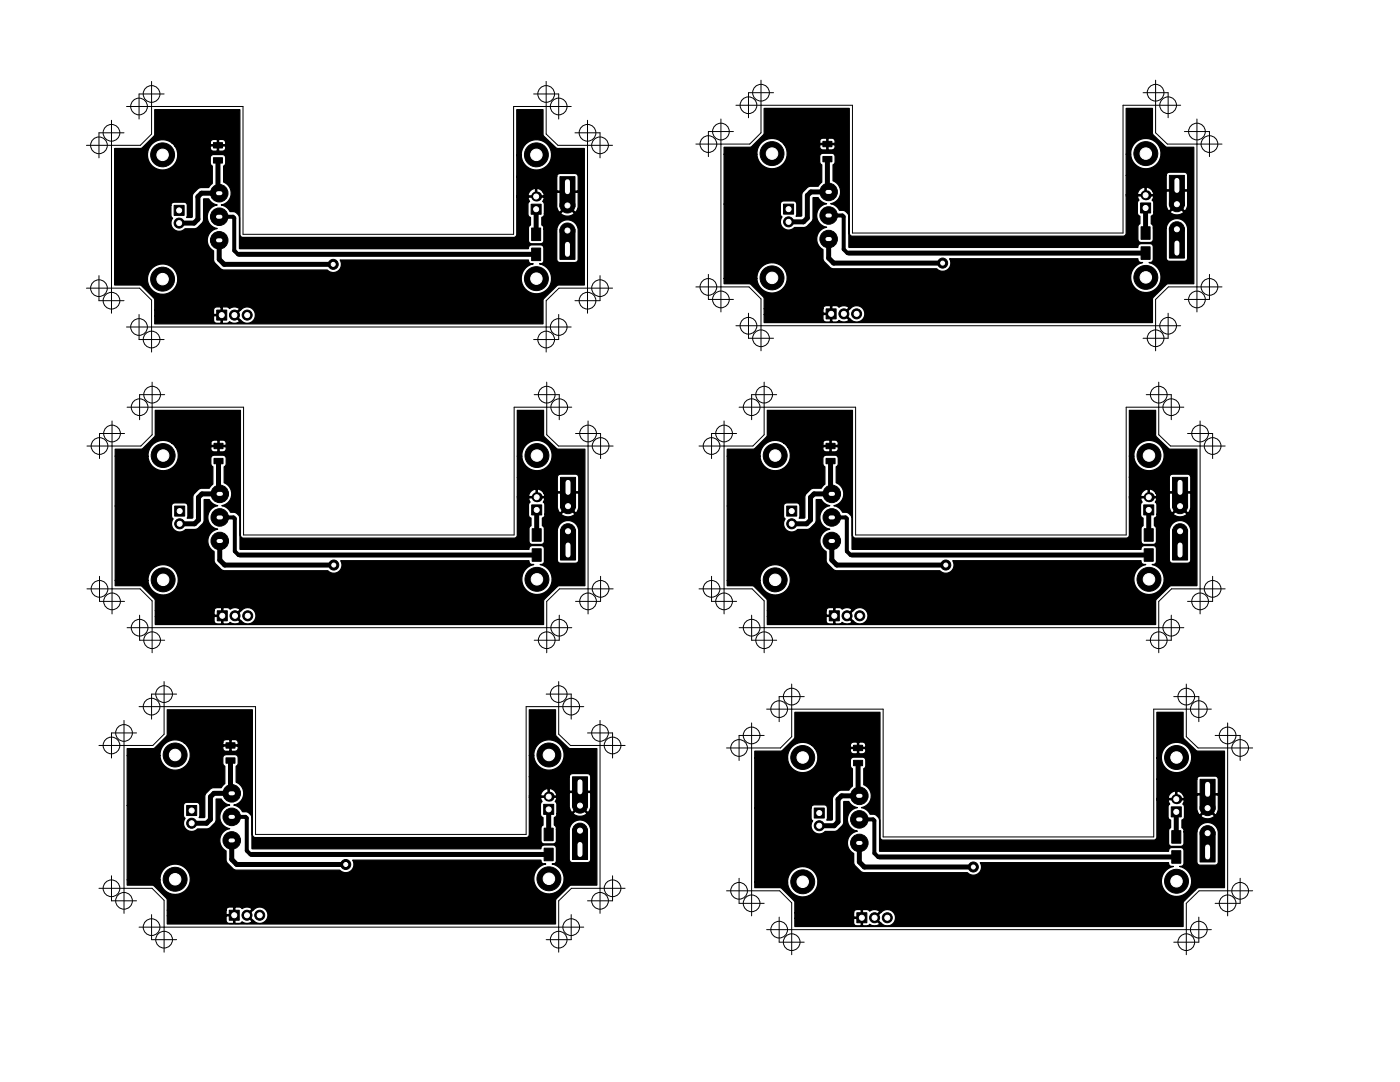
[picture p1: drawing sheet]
<svg xmlns="http://www.w3.org/2000/svg" width="279mm" height="216mm" viewBox="0 0 279 216" stroke-linecap="round" stroke-linejoin="round" font-family="sans-serif">
<g fill="none" stroke="#000" stroke-width=".2">
<path d="M30.2 16.2v10.6l-2.2 2.2h-10.7M32.7 18.8h-4.9v5M106.5 18.8h5v5M109 16.2v10.6l2.4 2.2h10.8M151.9 16v10.5l-2.3 2.3h-10.7M154.4 18.5h-5v5M228.1 18.5h5v5M230.6 16v10.5l2.4 2.3h10.9M22.2 24v38.5M24.7 26.5h-5v5M25.2 21.2h23.3v25.5h54v-25.5h11.5M114.8 26.5h5v5"/>
<path d="M117.2 24v38.5M143.9 23.8v38.5M146.4 26.2h-5v5M146.9 21h23.2v25.5h54v-25.5h11.5M236.4 26.2h5v5M238.9 23.8v38.5M17.3 57.5h10.6l2.3 2.4v10.4M19.7 55v5h5M119.8 55v5h-5M122.2 57.5h-10.7l-2.5 2.5v10.3M138.9 57.3h10.6l2.4 2.4v10.3M141.4 54.7v5h5"/>
<path d="M241.4 54.7v5h-5M243.9 57.3h-10.7l-2.6 2.4v10.3M25.2 65.3h88.8M27.8 62.7v5h4.9M30.4 76.3v10.4l-2.3 2.3h-10.7M32.9 78.7h-5v5M106.6 78.7h5v5M109.1 76.3v10.4l2.4 2.3h10.9M111.5 62.7v5h-5M146.9 65h88.7M149.4 62.5v5h5M152.5 76.3v10.4l-2.2 2.3h-10.8"/>
<path d="M155 78.7h-5v5M228.8 78.7h5v5M231.3 76.3v10.4l2.3 2.3h10.9M233.1 62.5v5h-5M22.4 84v38.5M24.9 86.5h-5v5M25.4 81.3h23.2v25.5h54v-25.5h11.5M114.9 86.5h5v5M117.4 84v38.5M144.5 84v38.5M147 86.5h-5v5M147.5 81.3h23.3v25.5h54v-25.5h11.5"/>
<path d="M237 86.5h5v5M239.5 84v38.5M17.4 117.5h10.6l2.4 2.4v10.3M19.9 115v5h5M119.9 115v5h-5M122.4 117.5h-10.7l-2.6 2.5v10.2M139.5 117.5h10.6l2.4 2.4v10.3M142 115v5h5M242 115v5h-5M244.5 117.5h-10.7l-2.5 2.5v10.2M25.4 125.2h88.7M27.9 122.8v5h5"/>
<path d="M32.7 136v10.5l-2.2 2.3h-10.8M35.3 138.5h-5.1v5M109 138.5h5v5M111.5 136v10.5l2.3 2.3h11M111.6 122.8v5h-5M147.5 125.2h88.8M150 122.8v5h5M158 136.5v10.5l-2.3 2.2h-10.7M160.5 139h-5v5M233.8 122.8v5h-5M234.2 139h5v5M236.8 136.5v10.5l2.3 2.2h10.9"/>
<path d="M24.7 143.8v38.5M27.2 146.2h-5v5M27.8 141h23.2v25.5h54v-25.5h11.5M117.2 146.2h5v5M119.8 143.8v38.5M150 144.2v38.5M152.5 146.8h-5v5M153 141.5h23.3v25.5h53.9v-25.5h11.6M242.5 146.8h5v5M245 144.2v38.5M19.7 177.3h10.6l2.4 2.3v10.4M22.2 174.7v5h5"/>
<path d="M122.2 174.7v5h-5M124.8 177.3h-10.7l-2.6 2.4v10.3M145 177.7h10.6l2.4 2.5v10.3M147.5 175.3v5h5M247.5 175.3v5h-5M250 177.7h-10.7l-2.5 2.6v10.2M27.8 185h88.7M30.2 182.5v5h5.1M114 182.5v5h-5M153 185.5h88.8M155.5 183v5h5M239.2 183v5h-5"/>
<circle cx="30.3" cy="18.8" r="1.67"/>
<circle cx="109" cy="18.8" r="1.67"/>
<circle cx="151.9" cy="18.5" r="1.67"/>
<circle cx="230.6" cy="18.5" r="1.67"/>
<circle cx="19.7" cy="29" r="1.67"/>
<circle cx="22.2" cy="26.5" r="1.67"/>
<circle cx="27.7" cy="21.3" r="1.67"/>
<circle cx="111.5" cy="21.3" r="1.67"/>
<circle cx="117.2" cy="26.5" r="1.67"/>
<circle cx="119.7" cy="29" r="1.67"/>
<circle cx="141.4" cy="28.8" r="1.67"/>
<circle cx="143.9" cy="26.3" r="1.67"/>
<circle cx="149.4" cy="21" r="1.67"/>
<circle cx="233.1" cy="21" r="1.67"/>
<circle cx="238.9" cy="26.3" r="1.67"/>
<circle cx="241.4" cy="28.8" r="1.67"/>
<circle cx="19.7" cy="57.5" r="1.67"/>
<circle cx="119.7" cy="57.5" r="1.67"/>
<circle cx="141.4" cy="57.2" r="1.67"/>
<circle cx="143.9" cy="59.8" r="1.67"/>
<circle cx="238.9" cy="59.8" r="1.67"/>
<circle cx="241.4" cy="57.2" r="1.67"/>
<circle cx="22.2" cy="60" r="1.67"/>
<circle cx="27.7" cy="65.2" r="1.67"/>
<circle cx="30.2" cy="67.8" r="1.67"/>
<circle cx="30.4" cy="78.8" r="1.67"/>
<circle cx="109" cy="67.8" r="1.67"/>
<circle cx="109.1" cy="78.8" r="1.67"/>
<circle cx="111.5" cy="65.2" r="1.67"/>
<circle cx="117.2" cy="60" r="1.67"/>
<circle cx="149.4" cy="65" r="1.67"/>
<circle cx="151.9" cy="67.5" r="1.67"/>
<circle cx="152.5" cy="78.8" r="1.67"/>
<circle cx="230.6" cy="67.5" r="1.67"/>
<circle cx="231.3" cy="78.8" r="1.67"/>
<circle cx="233.1" cy="65" r="1.67"/>
<circle cx="19.9" cy="89" r="1.67"/>
<circle cx="22.4" cy="86.5" r="1.67"/>
<circle cx="27.9" cy="81.3" r="1.67"/>
<circle cx="111.6" cy="81.3" r="1.67"/>
<circle cx="117.4" cy="86.5" r="1.67"/>
<circle cx="119.9" cy="89" r="1.67"/>
<circle cx="142" cy="89" r="1.67"/>
<circle cx="144.5" cy="86.5" r="1.67"/>
<circle cx="150" cy="81.3" r="1.67"/>
<circle cx="233.8" cy="81.3" r="1.67"/>
<circle cx="239.5" cy="86.5" r="1.67"/>
<circle cx="242" cy="89" r="1.67"/>
<circle cx="19.9" cy="117.5" r="1.67"/>
<circle cx="119.9" cy="117.5" r="1.67"/>
<circle cx="142" cy="117.5" r="1.67"/>
<circle cx="242" cy="117.5" r="1.67"/>
<circle cx="22.4" cy="120" r="1.67"/>
<circle cx="27.9" cy="125.3" r="1.67"/>
<circle cx="30.4" cy="127.7" r="1.67"/>
<circle cx="32.7" cy="138.5" r="1.67"/>
<circle cx="109.1" cy="127.7" r="1.67"/>
<circle cx="111.5" cy="138.5" r="1.67"/>
<circle cx="111.6" cy="125.3" r="1.67"/>
<circle cx="117.4" cy="120" r="1.67"/>
<circle cx="144.5" cy="120" r="1.67"/>
<circle cx="150" cy="125.3" r="1.67"/>
<circle cx="152.5" cy="127.7" r="1.67"/>
<circle cx="158" cy="139" r="1.67"/>
<circle cx="231.3" cy="127.7" r="1.67"/>
<circle cx="233.8" cy="125.3" r="1.67"/>
<circle cx="236.7" cy="139" r="1.67"/>
<circle cx="239.5" cy="120" r="1.67"/>
<circle cx="22.2" cy="148.8" r="1.67"/>
<circle cx="24.7" cy="146.3" r="1.67"/>
<circle cx="30.3" cy="141" r="1.67"/>
<circle cx="114" cy="141" r="1.67"/>
<circle cx="119.7" cy="146.3" r="1.67"/>
<circle cx="122.3" cy="148.8" r="1.67"/>
<circle cx="147.5" cy="149.3" r="1.67"/>
<circle cx="150" cy="146.8" r="1.67"/>
<circle cx="155.5" cy="141.5" r="1.67"/>
<circle cx="239.2" cy="141.5" r="1.67"/>
<circle cx="245" cy="146.8" r="1.67"/>
<circle cx="247.5" cy="149.3" r="1.67"/>
<circle cx="22.2" cy="177.2" r="1.67"/>
<circle cx="24.8" cy="179.7" r="1.67"/>
<circle cx="119.7" cy="179.7" r="1.67"/>
<circle cx="122.3" cy="177.2" r="1.67"/>
<circle cx="147.5" cy="177.7" r="1.67"/>
<circle cx="247.5" cy="177.7" r="1.67"/>
<circle cx="30.2" cy="185" r="1.67"/>
<circle cx="32.7" cy="187.5" r="1.67"/>
<circle cx="111.5" cy="187.5" r="1.67"/>
<circle cx="114" cy="185" r="1.67"/>
<circle cx="150" cy="180.2" r="1.67"/>
<circle cx="155.5" cy="185.5" r="1.67"/>
<circle cx="158" cy="188" r="1.67"/>
<circle cx="236.7" cy="188" r="1.67"/>
<circle cx="239.2" cy="185.5" r="1.67"/>
<circle cx="245" cy="180.2" r="1.67"/>
</g>
<g fill="#000" stroke="#000" stroke-width=".2">
<path d="M42.6 28.5h1.8v1h-1.8zM42.6 31.5h1.8v1h-1.8zM111.8 35.3h3v6h-3zM164.2 31.2h1.8v1.1h-1.8zM164.2 28.2h1.8v1.1h-1.8zM233.4 35h3v6h-3zM34.7 41h2v2h-2zM106.1 49.5h1.8v2.5h-1.8zM106.1 45.5h1.8v2.5h-1.8zM106 40.7h2v2h-2zM111.8 45.7h3v6h-3zM156.4 40.7h2v2h-2z"/>
<path d="M227.7 45.3h1.8v2.4h-1.8zM227.7 49.3h1.8v2.4h-1.8zM227.6 40.5h2v2h-2zM233.4 45.5h3v6h-3zM43.3 61.9h2v2h-2zM164.9 61.6h2v2h-2zM42.7 88.5h1.8v1h-1.8zM42.7 91.5h1.8v1h-1.8zM111.9 95.3h3v5.9h-3zM164.9 91.5h1.8v1h-1.8zM164.9 88.5h1.8v1h-1.8zM234 95.3h3v5.9h-3z"/>
<path d="M34.9 101h2v2h-2zM106.2 109.5h1.8v2.5h-1.8zM106.2 105.5h1.8v2.5h-1.8zM106.1 100.8h2v2h-2zM111.9 105.8h3v6h-3zM157 101h2v2h-2zM228.4 105.5h1.8v2.5h-1.8zM228.4 109.5h1.8v2.5h-1.8zM228.3 100.8h2v2h-2zM234 105.8h3v6h-3zM43.4 121.9h2v2h-2zM165.5 121.9h2v2h-2z"/>
<path d="M45.1 148.2h1.8v1.1h-1.8zM45.1 151.2h1.8v1.1h-1.8zM114.2 155h3v6h-3zM170.3 151.7h1.9v1.1h-1.9zM170.3 148.7h1.9v1.1h-1.9zM239.5 155.5h3v6h-3zM37.3 160.7h2v2h-2zM108.6 169.3h1.8v2.4h-1.8zM108.6 165.3h1.8v2.4h-1.8zM108.5 160.5h2v2h-2zM114.2 165.5h3v6h-3zM162.5 161.2h2v2h-2z"/>
<path d="M233.8 165.7h1.9v2.6h-1.9zM233.8 169.7h1.9v2.6h-1.9zM233.8 161h2v2h-2zM239.5 166h3v6h-3zM45.7 181.6h2v2h-2zM171 182.1h2v2h-2z"/>
<circle cx="32.4" cy="30.9" r="2.39"/>
<circle cx="43.7" cy="38.5" r="1.75"/>
<circle cx="107" cy="30.9" r="2.39"/>
<circle cx="154.1" cy="30.6" r="2.39"/>
<circle cx="165.4" cy="38.3" r="1.75"/>
<circle cx="228.7" cy="30.6" r="2.39"/>
<circle cx="32.4" cy="55.7" r="2.39"/>
<circle cx="35.7" cy="44.5" r="1"/>
<circle cx="43.7" cy="43.2" r="1.75"/>
<circle cx="43.7" cy="47.9" r="1.75"/>
<circle cx="66.5" cy="52.7" r="1"/>
<circle cx="107" cy="55.6" r="2.39"/>
<circle cx="113.3" cy="41" r="1.5"/>
<circle cx="113.3" cy="46" r="1.5"/>
<circle cx="154.1" cy="55.4" r="2.39"/>
<circle cx="157.4" cy="44.3" r="1"/>
<circle cx="165.4" cy="43" r="1.75"/>
<circle cx="165.4" cy="47.7" r="1.75"/>
<circle cx="188.1" cy="52.5" r="1"/>
<circle cx="228.7" cy="55.3" r="2.39"/>
<circle cx="234.9" cy="45.7" r="1.5"/>
<circle cx="234.9" cy="40.7" r="1.5"/>
<circle cx="46.8" cy="62.9" r="1"/>
<circle cx="49.3" cy="62.9" r="1"/>
<circle cx="168.4" cy="62.6" r="1"/>
<circle cx="171" cy="62.6" r="1"/>
<circle cx="32.6" cy="90.9" r="2.39"/>
<circle cx="43.9" cy="98.5" r="1.75"/>
<circle cx="107.2" cy="90.9" r="2.39"/>
<circle cx="154.7" cy="90.9" r="2.39"/>
<circle cx="166" cy="98.5" r="1.75"/>
<circle cx="229.3" cy="90.9" r="2.39"/>
<circle cx="32.6" cy="115.7" r="2.39"/>
<circle cx="35.9" cy="104.5" r="1"/>
<circle cx="43.9" cy="108" r="1.75"/>
<circle cx="43.9" cy="103.2" r="1.75"/>
<circle cx="66.6" cy="112.7" r="1"/>
<circle cx="107.2" cy="115.6" r="2.39"/>
<circle cx="113.4" cy="106" r="1.5"/>
<circle cx="113.4" cy="101" r="1.5"/>
<circle cx="154.7" cy="115.7" r="2.39"/>
<circle cx="158" cy="104.5" r="1"/>
<circle cx="166" cy="108" r="1.75"/>
<circle cx="166" cy="103.2" r="1.75"/>
<circle cx="188.8" cy="112.7" r="1"/>
<circle cx="229.3" cy="115.6" r="2.39"/>
<circle cx="235.5" cy="101" r="1.5"/>
<circle cx="235.5" cy="106" r="1.5"/>
<circle cx="46.9" cy="122.9" r="1"/>
<circle cx="49.4" cy="122.9" r="1"/>
<circle cx="169" cy="122.9" r="1"/>
<circle cx="171.6" cy="122.9" r="1"/>
<circle cx="34.9" cy="150.6" r="2.39"/>
<circle cx="46.2" cy="158.3" r="1.75"/>
<circle cx="109.5" cy="150.6" r="2.39"/>
<circle cx="160.2" cy="151.1" r="2.39"/>
<circle cx="171.5" cy="158.8" r="1.75"/>
<circle cx="234.8" cy="151.1" r="2.39"/>
<circle cx="34.9" cy="175.4" r="2.39"/>
<circle cx="38.3" cy="164.3" r="1"/>
<circle cx="46.2" cy="163" r="1.75"/>
<circle cx="46.2" cy="167.7" r="1.75"/>
<circle cx="69" cy="172.5" r="1"/>
<circle cx="109.5" cy="175.3" r="2.39"/>
<circle cx="115.7" cy="160.7" r="1.5"/>
<circle cx="115.7" cy="165.7" r="1.5"/>
<circle cx="160.2" cy="175.9" r="2.39"/>
<circle cx="163.5" cy="164.8" r="1"/>
<circle cx="171.5" cy="168.2" r="1.75"/>
<circle cx="171.5" cy="163.5" r="1.75"/>
<circle cx="194.2" cy="173" r="1"/>
<circle cx="234.8" cy="175.8" r="2.39"/>
<circle cx="241" cy="166.2" r="1.5"/>
<circle cx="241" cy="161.2" r="1.5"/>
<circle cx="49.3" cy="182.6" r="1"/>
<circle cx="51.8" cy="182.6" r="1"/>
<circle cx="174.5" cy="183.1" r="1"/>
<circle cx="177.1" cy="183.1" r="1"/>
</g>
<g fill="#000">
<circle cx="107" cy="39.2" r="1"/>
<circle cx="228.6" cy="39" r="1"/>
<circle cx="107.1" cy="99.2" r="1"/>
<circle cx="229.3" cy="99.2" r="1"/>
<circle cx="109.5" cy="159" r="1"/>
<circle cx="234.8" cy="159.5" r="1"/>
</g>
<g fill="none" stroke="#000" stroke-width="1">
<path d="M43.5 32v6.3M43.7 38.6h-3.5l-.7 .7v4.4l-.8 .8h-3M165.1 31.8v6.2M165.4 38.3h-3.6l-.7 .7v4.5l-.7 .8h-3M43.7 48v3.7l1 1h21.8M47.7 50.7h59.3M107 41.7v5M165.4 47.7v3.8l1 1h21.7M169.4 50.5h59.2M228.6 41.5v5M43.6 92v6.3M43.9 98.5h-3.6l-.7 .7v4.6l-.8 .7h-2.9"/>
<path d="M165.8 92v6.3M166 98.5h-3.5l-.7 .7v4.6l-.8 .7h-3M43.9 108v3.8l1 1h21.7M47.9 110.8h59.2M107.1 101.8v5M166 108v3.8l1 1h21.8M170 110.8h59.3M229.3 101.8v5M46 151.8v6.2M46.3 158.3h-3.6l-.7 .7v4.5l-.8 .8h-2.9M171.3 152.3v6.3M171.5 158.8h-3.6l-.6 .7v4.5l-.8 .8h-3"/>
<path d="M46.3 167.7v3.8l1 1h21.7M50.3 170.5h59.2M109.5 161.5v5M171.5 168.2v3.8l1 1h21.8M175.5 171h59.3M234.8 162v5"/>
</g>
<path d="M43.7 43.3h2.8l.2 .2v6.5l.8 .7h.2M165.4 43h2.7l.3 .3v6.4l.7 .8h.3M43.9 103.2h2.7l.3 .3v6.5l.7 .8h.3M166 103.2h2.8l.2 .3v6.5l.8 .8h.2M46.3 163h2.7l.3 .3v6.4l.7 .8h.3M171.5 163.5h2.8l.2 .2v6.6l.8 .7h.2" fill="none" stroke="#000" stroke-width=".8"/>
<path d="M44.5 52.5v.2M166.1 52.3v.2M44.6 112.5v.3M166.8 112.5v.3M47 172.3v.2M172.3 172.7v.3" fill="none" stroke="#000" stroke-width=".6"/>
<path d="M22.9 29.6h5l.6-.2 2.4-2.5v-5h17v24.9l.3 .5 54.4 .1 .4-.2 .1-.4v-7.5h2.3l.3 .9-.3 .5v2.1l.2 .4 .3 .2v1.5l-.3 .2-.1 .4v2.8l.6 .3h1.8a.64 .64 0 0 0 .6-.6v-2.3h2.6l.1 6.4 .5 .3h3.1a.64 .64 0 0 0 .6-.6l-.1-6.4a2.15 2.15 0 0 0-2.2-1.5 2.15 2.15 0 0 0-2 1.8h-2.6v-.5l-.4-.3v-1.5l.4-.2 .1-.6h3.2a2.16 2.16 0 0 0 2.9 0l-1.5-1.4-1.4 1.4h-3.2v-1.9l-.3-.5 .3-.9h-5.5v-.2h5.5l-.2-.7h2.7v2.9l.5 1.1 1.6-1.6 1.6 1.6 .3-.4 .3-.7v-2.9h-7l-.6-.6-.7-.2v1.5h-.2v-1.5a1.64 1.64 0 0 0-1.5 1.5h-2.3v-3.9h8v2.9h4.3v-2.9a.64 .64 0 0 0-.6-.6h-3.1l-.4 .2-.2 .4h-8v-4.2h.9a3 3 0 0 0 4.5 2.5 3 3 0 0 0 .2-5.1 3 3 0 0 0-4.7 2.2v.4h-.9v-9.1h5.3v5l2.7 2.7h5.5v27.3h-5.1l-.4 .2-2.7 2.7v4.8h-77.5v-1.6h11.7v.9l.2 .5 .4 .1h.9v-1.5h-13.2v-1.1h11.7v.8h1.5v-1.5h.3v3.3h.9l.5-.3a1.64 1.64 0 0 0 2.1-.1l-1.3-1.2h.4l1.1 1a1.64 1.64 0 0 0 2.3 .2 1.64 1.64 0 0 0 0-2.4 1.64 1.64 0 0 0-2.3 .1l-1.1 1.1h-.4l1.3-1.3a1.64 1.64 0 0 0-2.1 0l-.5-.4h-2.1l-.4 .3-.2 .4h-11.7l-.1-2.3-2.6-2.6-5.3-.1v-1.1h6.5l.1 .4a3 3 0 0 0 4.8 1.9 3 3 0 0 0-.6-5.1 3 3 0 0 0-4.3 2.8h-6.5v-14.8h11.2v2l.3 .5-.1 .2a1.64 1.64 0 0 0 .5 2.1 1.64 1.64 0 0 0 2.1-.1l2.2-.1 .4-.2 1-1.1 .1-.5 .1-4.1h.9l.7 .7 1 .5h-.1a2.39 2.39 0 0 0-1.8 2.4 2.39 2.39 0 0 0 1.9 2.3 2.38 2.38 0 0 0-1.9 2 2.38 2.38 0 0 0 1.2 2.4v1.8l.1 .5 1.3 1.3 .5 .3h20.9a1.64 1.64 0 0 0 2.1 .1 1.64 1.64 0 0 0 .4-2.1h37.6v.1a.72 .72 0 0 0 .9 .6 3 3 0 0 0-1.9 4.7 3 3 0 0 0 5.1 0 3 3 0 0 0-1.9-4.7 .68 .68 0 0 0 .8-.6v-2.8l-.6-.3h-1.8a.65 .65 0 0 0-.6 .7h-57.7v-6.1a1.57 1.57 0 0 0-1.9-1.3 2.38 2.38 0 0 0-1.7-1.3 2.38 2.38 0 0 0 1.9-2.1 2.38 2.38 0 0 0-1.5-2.5v-3.2l.4-.3a1.96 1.96 0 0 0-.2-1.8l-.4-.2h-1.8l-.3 .1-.3 .3a1.96 1.96 0 0 0 .2 1.8l.2 .1v3.5l-.7 .8h-1.6l-.5 .2-.9 .9-.3 .4v4.4l-.1 .1h-1.1l.2-.4v-2a.64 .64 0 0 0-.6-.7h-2.1l-.4 .3-.2 .4h-11.2v-10h6.5a3 3 0 0 0 4 2.8 3 3 0 0 0 1.5-4.7h7.1v.4a.64 .64 0 0 0 .6 .7h.8v-1.1h.2v1.1l1.1-.1a.85 .85 0 0 0 .3-1h-10.1l-.7-.7h7.8v.5h1.4v-1.1h.2v1.1h1.4v-.5a.64 .64 0 0 0-.6-.6h-1.8l-.5 .2-.1 .4h-7.8a3 3 0 0 0-3.2-.2 3 3 0 0 0-1.6 2.8h-6.5zM144.5 29.4h5.1l.5-.2 2.4-2.5v-5.1h17v25l.4 .5h54.3l.4-.2 .2-.3v-7.5h2.2l.3 .8-.3 .6v2l.2 .5 .3 .1v1.6l-.3 .1-.1 .4 .1 2.9 .5 .3h1.8a.64 .64 0 0 0 .7-.6v-2.3h2.5l.1 6.3 .6 .3h3a.64 .64 0 0 0 .6-.6l-.1-6.3a2.15 2.15 0 0 0-2.2-1.6 2.15 2.15 0 0 0-2 1.9h-2.5l-.1-.6-.3-.2v-1.6l.3-.2 .2-.6h3.2a2.16 2.16 0 0 0 2.8 .1l-1.4-1.5-1.4 1.4h-3.2v-1.8l-.4-.6 .4-.8h-5.5v-.3h5.5l-.3-.7h2.7v2.9l.6 1.2 1.6-1.6 1.6 1.6 .3-.4 .2-.8v-2.9h-7l-.6-.6-.6-.2v1.5h-.3v-1.5a1.64 1.64 0 0 0-1.5 1.5h-2.2v-3.8h7.9v2.9h4.3v-2.9a.64 .64 0 0 0-.6-.6h-3l-.5 .2-.2 .4h-7.9v-4.2h.8a3 3 0 0 0 4.6 2.5 3 3 0 0 0 .1-5.2 3 3 0 0 0-4.6 2.2l-.1 .5h-.8v-9.2h5.2v5.1l2.7 2.6 5.5 .1v27.2h-5l-.5 .2-2.7 2.8v4.8h-77.5v-1.6h11.7v.8l.3 .5 .4 .2h.8v-1.5h-13.2v-1.2h11.7v.9h1.5v-1.5h.3v3.3h.9l.5-.4a1.64 1.64 0 0 0 2.1 0l-1.3-1.3h.4l1.1 1.1a1.64 1.64 0 0 0 2.4 .1 1.64 1.64 0 0 0 0-2.4 1.64 1.64 0 0 0-2.4 .2l-1.1 1h-.4l1.3-1.2a1.64 1.64 0 0 0-2.1-.1l-.5-.3h-2l-.5 .2-.2 .4h-11.7l-.1-2.3-2.6-2.6-5.3-.1v-1h6.5l.1 .4a3 3 0 0 0 4.8 1.9 3 3 0 0 0-.5-5.2 3 3 0 0 0-4.4 2.9h-6.5v-14.9h11.2v2l.4 .6-.2 .2a1.64 1.64 0 0 0 .5 2.1 1.64 1.64 0 0 0 2.2-.2h2.1l.4-.3 1-1 .2-.5v-4.2h1l.6 .8 1.1 .5h-.1a2.39 2.39 0 0 0-1.9 2.4 2.39 2.39 0 0 0 2 2.3 2.38 2.38 0 0 0-2 1.9 2.38 2.38 0 0 0 1.2 2.5v1.8l.2 .4 1.2 1.3 .5 .3 20.9 .1a1.64 1.64 0 0 0 2.2 .1 1.64 1.64 0 0 0 .3-2.2h37.6v.2a.72 .72 0 0 0 .9 .6 3 3 0 0 0-1.8 4.6 3 3 0 0 0 5 0 3 3 0 0 0-1.9-4.6 .68 .68 0 0 0 .9-.6l-.1-2.9-.6-.3h-1.8a.65 .65 0 0 0-.6 .8h-57.6l-.1-6.1a1.57 1.57 0 0 0-1.9-1.3 2.38 2.38 0 0 0-1.7-1.4 2.38 2.38 0 0 0 2-2.1 2.38 2.38 0 0 0-1.5-2.4v-3.2l.3-.4a1.96 1.96 0 0 0-.2-1.8l-.4-.1h-1.8l-.3 .1-.3 .3a1.96 1.96 0 0 0 .2 1.8l.2 .1v3.5l-.7 .8h-1.5l-.6 .1-.9 .9-.3 .5v4.3l-.1 .1h-1l.1-.4v-2l-.2-.5-.4-.1h-2a.64 .64 0 0 0-.7 .6h-11.2v-9.9h6.5l.1 .4a3 3 0 0 0 4.2 2.2 3 3 0 0 0 1.2-4.5h7.1v.4a.64 .64 0 0 0 .6 .6h.8v-1h.3v1l1-.1a.85 .85 0 0 0 .4-.9h-10.2l-.7-.7h7.8v.4h1.4v-1h.3v1h1.4v-.4a.64 .64 0 0 0-.7-.6h-1.8l-.5 .2-.1 .4h-7.8a3 3 0 0 0-3.2-.2 3 3 0 0 0-1.6 2.8h-6.5zM23 89.6h5.1l.5-.2 2.4-2.5v-5h17v24.9l.3 .5 54.4 .1 .3-.2 .2-.4v-7.5h2.3l.3 .9-.3 .5v2.1l.2 .4 .3 .2v1.5l-.3 .2-.1 .4v2.8l.6 .3h1.8a.64 .64 0 0 0 .7-.6v-2.3h2.5l.1 6.4 .5 .3h3.1a.64 .64 0 0 0 .6-.6l-.1-6.4a2.15 2.15 0 0 0-2.2-1.5 2.15 2.15 0 0 0-2 1.8h-2.5l-.1-.5-.4-.3v-1.5l.4-.2 .2-.6h3.1a2.16 2.16 0 0 0 2.9 0l-1.4-1.4-1.5 1.4h-3.1v-1.9l-.4-.5 .3-.9h-5.5v-.2h5.5l-.2-.7h2.7v2.9l.6 1.1 1.6-1.6 1.6 1.6 .2-.4 .3-.7v-2.9h-7l-.6-.6-.7-.2v1.5h-.2v-1.5a1.64 1.64 0 0 0-1.5 1.5h-2.3v-3.9h8v2.9h4.3v-2.9a.64 .64 0 0 0-.6-.6h-3.1l-.4 .2-.2 .4h-8v-4.2h.9a3 3 0 0 0 4.6 2.5 3 3 0 0 0 .1-5.1 3 3 0 0 0-4.7 2.2v.4h-.9v-9.1h5.3v5l2.7 2.7h5.5v27.3h-5.1l-.4 .2-2.7 2.7v4.8h-77.5v-1.6h11.7v.9l.2 .5 .4 .1h.9v-1.5h-13.2v-1.1h11.7v.8h1.5v-1.5h.3v3.3h.9l.5-.3a1.64 1.64 0 0 0 2.1-.1l-1.3-1.2h.4l1.1 1a1.64 1.64 0 0 0 2.4 .2 1.64 1.64 0 0 0 0-2.4 1.64 1.64 0 0 0-2.4 .1l-1.1 1.1h-.4l1.3-1.3a1.64 1.64 0 0 0-2.1 0l-.5-.4h-2.1l-.4 .3-.2 .4h-11.7l-.1-2.3-2.6-2.6-5.3-.1v-1.1h6.5l.1 .4a3 3 0 0 0 4.8 1.9 3 3 0 0 0-.6-5.1 3 3 0 0 0-4.3 2.8h-6.5v-14.8h11.2v2l.4 .5-.2 .2a1.64 1.64 0 0 0 .5 2.1 1.64 1.64 0 0 0 2.1-.1l2.2-.1 .4-.2 1-1.1 .1-.5 .1-4.1h1l.6 .7 1.1 .5h-.2a2.39 2.39 0 0 0-1.8 2.4 2.39 2.39 0 0 0 2 2.3 2.38 2.38 0 0 0-2 2 2.38 2.38 0 0 0 1.2 2.4v1.8l.1 .5 1.3 1.3 .5 .3h20.9a1.64 1.64 0 0 0 2.1 .1 1.64 1.64 0 0 0 .4-2.1h37.6v.1a.72 .72 0 0 0 .9 .6 3 3 0 0 0-1.8 4.7 3 3 0 0 0 5 0 3 3 0 0 0-1.9-4.7 .68 .68 0 0 0 .9-.6l-.1-2.8-.6-.3h-1.8a.65 .65 0 0 0-.6 .7h-57.7v-6.1a1.57 1.57 0 0 0-1.9-1.3 2.38 2.38 0 0 0-1.7-1.3 2.38 2.38 0 0 0 1.9-2.1 2.38 2.38 0 0 0-1.5-2.5v-3.2l.4-.3a1.96 1.96 0 0 0-.2-1.8l-.4-.2h-1.8l-.3 .1-.3 .3a1.96 1.96 0 0 0 .2 1.8l.2 .1v3.5l-.7 .8h-1.6l-.5 .2-.9 .9-.3 .4v4.4l-.1 .1h-1l.1-.4v-2l-.2-.5-.4-.2h-2.1a.64 .64 0 0 0-.6 .7h-11.2v-10h6.5l.1 .4a3 3 0 0 0 4.1 2.3 3 3 0 0 0 1.3-4.6h7.1v.4a.64 .64 0 0 0 .6 .7h.8v-1.1h.2v1.1l1.1-.1a.85 .85 0 0 0 .4-1h-10.2l-.7-.7h7.8v.5h1.4v-1.1h.2v1.1h1.5v-.5a.64 .64 0 0 0-.7-.6h-1.8l-.5 .2-.1 .4h-7.8a3 3 0 0 0-3.2-.2 3 3 0 0 0-1.6 2.8h-6.5zM145.1 89.6h5.1l.5-.2 2.4-2.5v-5h17v24.9l.4 .5 54.3 .1 .4-.2 .2-.4v-7.5h2.2l.3 .9-.3 .5v2.1l.2 .4 .3 .2v1.5l-.2 .2-.2 .4 .1 2.8 .5 .3h1.9a.64 .64 0 0 0 .6-.6v-2.3h2.6v6.4l.6 .3h3a.64 .64 0 0 0 .6-.6v-6.4a2.15 2.15 0 0 0-2.3-1.5 2.15 2.15 0 0 0-1.9 1.8h-2.6l-.1-.5-.3-.3v-1.5l.3-.2 .2-.6h3.2a2.16 2.16 0 0 0 2.8 0l-1.4-1.4-1.4 1.4h-3.2v-1.9l-.3-.5 .3-.9h-5.5v-.2h5.5l-.2-.7h2.7v2.9l.5 1.1 1.6-1.6 1.6 1.6 .3-.4 .2-.7v-2.9h-6.9l-.6-.6-.7-.2v1.5h-.3v-1.5a1.64 1.64 0 0 0-1.5 1.5h-2.2v-3.9h8v2.9h4.2v-2.9a.64 .64 0 0 0-.6-.6h-3l-.5 .2-.1 .4h-8v-4.2h.9a3 3 0 0 0 4.5 2.5 3 3 0 0 0 .2-5.1 3 3 0 0 0-4.7 2.2v.4h-.9v-9.1h5.2v5l2.7 2.7h5.6v27.3h-5.1l-.5 .2-2.7 2.7v4.8h-77.5v-1.6h11.8v.9l.2 .5 .4 .1h.9v-1.5h-13.3v-1.1h11.8v.8h1.5v-1.5h.2v3.3h.9l.6-.3a1.64 1.64 0 0 0 2-.1l-1.2-1.2h.3l1.1 1a1.64 1.64 0 0 0 2.4 .2 1.64 1.64 0 0 0 0-2.4 1.64 1.64 0 0 0-2.4 .1l-1.1 1.1h-.3l1.2-1.3a1.64 1.64 0 0 0-2 0l-.6-.4h-2l-.5 .3-.1 .4h-11.8v-2.3l-2.6-2.6-5.4-.1v-1.1h6.6v.4a3 3 0 0 0 4.9 1.9 3 3 0 0 0-.6-5.1 3 3 0 0 0-4.3 2.8h-6.6v-14.8h11.3v2l.3 .5-.1 .2a1.64 1.64 0 0 0 .4 2.1 1.64 1.64 0 0 0 2.2-.1l2.1-.1 .4-.2 1-1.1 .2-.5v-4.1h1l.6 .7 1.1 .5h-.1a2.39 2.39 0 0 0-1.9 2.4 2.39 2.39 0 0 0 2 2.3 2.38 2.38 0 0 0-2 2 2.38 2.38 0 0 0 1.3 2.4v1.8l.1 .5 1.2 1.3 .5 .3h20.9a1.64 1.64 0 0 0 2.2 .1 1.64 1.64 0 0 0 .3-2.1h37.6v.1a.72 .72 0 0 0 1 .6 3 3 0 0 0-1.9 4.7 3 3 0 0 0 5 0 3 3 0 0 0-1.9-4.7 .68 .68 0 0 0 .9-.6l-.1-2.8-.5-.3h-1.9a.65 .65 0 0 0-.6 .7h-57.6l-.1-6.1a1.57 1.57 0 0 0-1.8-1.3 2.38 2.38 0 0 0-1.8-1.3 2.38 2.38 0 0 0 2-2.1 2.38 2.38 0 0 0-1.5-2.5v-3.2l.4-.3a1.96 1.96 0 0 0-.2-1.8l-.4-.2h-1.9l-.3 .1-.2 .3a1.96 1.96 0 0 0 .1 1.8l.2 .1v3.5l-.7 .8h-1.5l-.5 .2-1 .9-.2 .4-.1 4.4-.1 .1h-1l.1-.4v-2a.64 .64 0 0 0-.6-.7h-2l-.5 .3-.1 .4h-11.3v-10h6.6a3 3 0 0 0 4 2.8 3 3 0 0 0 1.5-4.7h7v.4a.64 .64 0 0 0 .6 .7h.8v-1.1h.3v1.1l1.1-.1a.85 .85 0 0 0 .3-1h-10.1l-.7-.7h7.7v.5h1.4v-1.1h.3v1.1h1.4v-.5a.64 .64 0 0 0-.6-.6h-1.9l-.4 .2-.2 .4h-7.7a3 3 0 0 0-3.2-.2 3 3 0 0 0-1.6 2.8h-6.6zM25.4 149.4h5l.6-.2 2.4-2.5v-5.1h17v25l.3 .5h54.4l.4-.2 .1-.3v-7.5h2.3l.3 .8-.3 .6v2l.2 .5 .3 .1v1.6l-.3 .1-.1 .4v2.9l.6 .3h1.8a.64 .64 0 0 0 .6-.6v-2.3h2.6l.1 6.3 .5 .3h3.1a.64 .64 0 0 0 .6-.6l-.1-6.3a2.15 2.15 0 0 0-2.2-1.6 2.15 2.15 0 0 0-2 1.9h-2.6v-.6l-.4-.2v-1.6l.4-.2 .1-.6h3.2a2.16 2.16 0 0 0 2.9 .1l-1.4-1.5-1.5 1.4h-3.2v-1.8l-.3-.6 .3-.8h-5.5v-.3h3.8v-1.5h.2v1.5h1.5l-.2-.7h2.7v2.9l.5 1.2 1.7-1.6 1.5 1.6 .3-.4 .3-.8v-2.9h-7a1.62 1.62 0 0 0-1.5-.8l-.3 .1a1.62 1.62 0 0 0-1.2 1.4h-2.3v-3.8h8v2.9h4.3v-2.9a.64 .64 0 0 0-.6-.6h-3.1l-.4 .2-.2 .4h-8v-4.2h.9a3 3 0 0 0 4.5 2.5 3 3 0 0 0 .2-5.2 3 3 0 0 0-4.7 2.2v.5h-.9v-9.2h5.3v5.1l2.7 2.6 5.5 .1v27.2h-5l-.5 .2-2.7 2.8v4.8h-77.5v-1.6h11.7v.8l.2 .5 .4 .2h.9v-1.5h-13.2v-1.2h11.7v.9h1.5v-1.5h.3v3.3h.9l.5-.4a1.64 1.64 0 0 0 2.1 0l-1.3-1.3h.4l1.1 1.1a1.64 1.64 0 0 0 2.3 .1 1.64 1.64 0 0 0 0-2.4 1.64 1.64 0 0 0-2.3 .2l-1.1 1h-.4l1.3-1.2a1.64 1.64 0 0 0-2.1-.1l-.5-.3h-2.1l-.4 .2-.2 .4h-11.7l-.1-2.3-2.6-2.6-5.3-.1v-1h6.5l.1 .4a3 3 0 0 0 4.8 1.9 3 3 0 0 0-.6-5.2 3 3 0 0 0-4.3 2.9h-6.5v-14.9h11.2v2l.3 .6-.1 .2a1.64 1.64 0 0 0 .5 2.1 1.64 1.64 0 0 0 2.1-.2h2.2l.4-.3 1-1 .1-.5 .1-4.2h.9l.7 .8 1 .5h-.1a2.39 2.39 0 0 0-1.8 2.4 2.39 2.39 0 0 0 1.9 2.3 2.38 2.38 0 0 0-1.9 1.9 2.38 2.38 0 0 0 1.2 2.5v1.8l.1 .4 1.3 1.3 .5 .3 20.9 .1a1.64 1.64 0 0 0 2.1 .1 1.64 1.64 0 0 0 .4-2.2h37.6v.2a.72 .72 0 0 0 .9 .6 3 3 0 0 0-1.9 4.6 3 3 0 0 0 5.1 0 3 3 0 0 0-1.9-4.6 .68 .68 0 0 0 .8-.6v-2.9l-.6-.3h-1.8a.65 .65 0 0 0-.6 .8h-57.7v-6.1a1.57 1.57 0 0 0-1.9-1.3 2.38 2.38 0 0 0-1.7-1.4 2.38 2.38 0 0 0 1.9-2.1 2.38 2.38 0 0 0-1.5-2.4v-3.2l.4-.4a1.96 1.96 0 0 0-.2-1.8l-.4-.1h-1.8l-.3 .1-.3 .3a1.96 1.96 0 0 0 .2 1.8l.2 .1v3.5l-.7 .8h-1.6l-.5 .1-.9 .9-.3 .5v4.3l-.1 .1h-1.1l.2-.4v-2l-.2-.5-.4-.1h-2.1a.64 .64 0 0 0-.6 .6h-11.2v-9.9h6.5l.1 .4a3 3 0 0 0 4.1 2.2 3 3 0 0 0 1.3-4.5h7.1v.4a.64 .64 0 0 0 .6 .6h.8v-1h.2v1l1.1-.1a.85 .85 0 0 0 .3-.9h-10.1l-.7-.7h7.8v.4h1.4v-1h.2v1h1.4v-.4a.64 .64 0 0 0-.6-.6h-1.8l-.5 .2-.1 .4h-7.8a3 3 0 0 0-3.2-.2 3 3 0 0 0-1.6 2.8h-6.5zM150.6 149.9h5.1l.5-.2 2.4-2.5v-5.1h17v25l.4 .5h54.3l.4-.1 .2-.4v-7.5h2.2l.3 .8-.3 .6v2l.2 .5 .3 .1v1.6l-.2 .1-.2 .4 .1 2.9 .5 .3h1.9a.64 .64 0 0 0 .6-.6v-2.3h2.6v6.3l.6 .3h3a.64 .64 0 0 0 .6-.6v-6.3a2.15 2.15 0 0 0-2.3-1.6 2.15 2.15 0 0 0-1.9 1.9h-2.6l-.1-.6-.3-.2v-1.6l.3-.2 .2-.6h3.2a2.16 2.16 0 0 0 2.8 .1l-1.4-1.5-1.4 1.4h-3.2v-1.8l-.3-.6 .3-.8h-5.5v-.3h3.7v-1.5h.3v1.5h1.5l-.2-.7h2.7v2.9l.5 1.2 1.6-1.6 1.6 1.6 .3-.4 .2-.8v-2.9h-6.9a1.62 1.62 0 0 0-1.6-.8l-.3 .1a1.62 1.62 0 0 0-1.2 1.4h-2.2v-3.8h8v2.9h4.2v-2.9a.64 .64 0 0 0-.6-.6h-3l-.5 .2-.1 .4h-8v-4.2h.9a3 3 0 0 0 4.5 2.5 3 3 0 0 0 .2-5.2 3 3 0 0 0-4.7 2.2v.5h-.9v-9.2h5.2v5.1l2.7 2.6 5.6 .1v27.2h-5.1l-.5 .2-2.7 2.8v4.8h-77.5v-1.6h11.8v.8l.2 .5 .4 .2h.9v-1.5h-13.3v-1.2h11.8v.9h1.5v-1.5h.2v3.3h.9l.6-.4a1.64 1.64 0 0 0 2 0l-1.2-1.3h.3l1.1 1.1a1.64 1.64 0 0 0 2.4 .1 1.64 1.64 0 0 0 0-2.4 1.64 1.64 0 0 0-2.4 .2l-1.1 1h-.3l1.2-1.2a1.64 1.64 0 0 0-2-.1l-.6-.3h-2l-.5 .2-.1 .4h-11.8v-2.3l-2.6-2.6-5.4-.1v-1h6.6v.4a3 3 0 0 0 4.8 1.9 3 3 0 0 0-.5-5.2 3 3 0 0 0-4.3 2.9h-6.6v-14.9h11.3v2l.3 .6-.1 .2a1.64 1.64 0 0 0 .4 2.1 1.64 1.64 0 0 0 2.2-.2h2.1l.4-.3 1-1 .2-.5v-4.2h1l.6 .8 1.1 .5h-.1a2.39 2.39 0 0 0-1.9 2.4 2.39 2.39 0 0 0 2 2.3 2.38 2.38 0 0 0-2 1.9 2.38 2.38 0 0 0 1.3 2.5v1.8l.1 .4 1.2 1.3 .5 .3 20.9 .1a1.64 1.64 0 0 0 2.2 .1 1.64 1.64 0 0 0 .3-2.2h37.6v.2a.72 .72 0 0 0 1 .6 3 3 0 0 0-1.9 4.6 3 3 0 0 0 5 0 3 3 0 0 0-1.9-4.6 .68 .68 0 0 0 .9-.6l-.1-2.9-.5-.3h-1.9a.65 .65 0 0 0-.6 .8h-57.6l-.1-6.2a1.57 1.57 0 0 0-1.8-1.2 2.37 2.37 0 0 0-1.8-1.4 2.38 2.38 0 0 0 2-2.1 2.38 2.38 0 0 0-1.5-2.4v-3.2l.4-.4a1.96 1.96 0 0 0-.2-1.8l-.4-.1h-1.9l-.3 .1-.3 .3a1.96 1.96 0 0 0 .2 1.8l.2 .1v3.5l-.7 .8h-1.5l-.5 .1-1 .9-.2 .5-.1 4.3-.1 .1h-1l.1-.4v-2a.64 .64 0 0 0-.6-.6h-2l-.5 .2-.1 .4h-11.3v-9.9h6.6a3 3 0 0 0 4 2.7 3 3 0 0 0 1.5-4.6h7v.4a.64 .64 0 0 0 .6 .6h.8v-1h.3v1l1.1-.1a.85 .85 0 0 0 .3-.9h-10.1l-.7-.7h7.7v.4h1.4v-1h.3v1h1.4v-.4a.64 .64 0 0 0-.6-.6h-1.9l-.4 .2-.2 .4h-7.7a3 3 0 0 0-3.2-.2 3 3 0 0 0-1.6 2.8h-6.6z" fill="#000" stroke="#000" stroke-width=".25"/>
<g fill="#fff" stroke="#fff" stroke-width=".2">
<circle cx="234.8" cy="151.1" r="1.14"/>
<circle cx="234.8" cy="175.8" r="1.14"/>
<circle cx="194.2" cy="173" r=".4"/>
<circle cx="160.2" cy="175.9" r="1.14"/>
<circle cx="160.2" cy="151.1" r="1.14"/>
<circle cx="109.5" cy="175.3" r="1.14"/>
<circle cx="69" cy="172.5" r=".4"/>
<circle cx="109.5" cy="150.6" r="1.14"/>
<circle cx="34.9" cy="150.6" r="1.14"/>
<circle cx="34.9" cy="175.4" r="1.14"/>
<circle cx="188.8" cy="112.7" r=".4"/>
<circle cx="229.3" cy="90.9" r="1.14"/>
<circle cx="229.3" cy="115.6" r="1.14"/>
<circle cx="154.7" cy="90.9" r="1.14"/>
<circle cx="154.7" cy="115.7" r="1.14"/>
<circle cx="107.2" cy="115.6" r="1.14"/>
<circle cx="66.6" cy="112.7" r=".4"/>
<circle cx="107.2" cy="90.9" r="1.14"/>
<circle cx="32.6" cy="90.9" r="1.14"/>
<circle cx="32.6" cy="115.7" r="1.14"/>
<circle cx="188.1" cy="52.5" r=".4"/>
<circle cx="154.1" cy="55.4" r="1.14"/>
<circle cx="228.7" cy="55.3" r="1.14"/>
<circle cx="228.7" cy="30.6" r="1.14"/>
<circle cx="154.1" cy="30.6" r="1.14"/>
<circle cx="107.1" cy="55.6" r="1.14"/>
<circle cx="32.5" cy="30.9" r="1.14"/>
<circle cx="107.1" cy="30.9" r="1.14"/>
<circle cx="32.5" cy="55.7" r="1.14"/>
<circle cx="66.5" cy="52.7" r=".4"/>
<circle cx="234.7" cy="162" r=".5"/>
<circle cx="234.7" cy="159.5" r=".5"/>
<circle cx="241" cy="161.3" r=".5"/>
<circle cx="241" cy="166.2" r=".5"/>
<circle cx="163.5" cy="164.8" r=".5"/>
<circle cx="163.5" cy="162.2" r=".5"/>
<circle cx="172" cy="183.1" r=".5"/>
<circle cx="174.5" cy="183.1" r=".5"/>
<circle cx="177.1" cy="183.1" r=".5"/>
<circle cx="38.2" cy="161.7" r=".5"/>
<circle cx="38.2" cy="164.3" r=".5"/>
<circle cx="51.8" cy="182.6" r=".5"/>
<circle cx="49.3" cy="182.6" r=".5"/>
<circle cx="46.8" cy="182.6" r=".5"/>
<circle cx="109.5" cy="159" r=".5"/>
<circle cx="109.5" cy="161.5" r=".5"/>
<circle cx="115.7" cy="165.8" r=".5"/>
<circle cx="115.7" cy="160.8" r=".5"/>
<circle cx="229.3" cy="101.7" r=".5"/>
<circle cx="229.3" cy="99.2" r=".5"/>
<circle cx="235.5" cy="101" r=".5"/>
<circle cx="235.5" cy="106" r=".5"/>
<circle cx="166.5" cy="122.9" r=".5"/>
<circle cx="169" cy="122.9" r=".5"/>
<circle cx="171.6" cy="122.9" r=".5"/>
<circle cx="158" cy="104.5" r=".5"/>
<circle cx="158" cy="102" r=".5"/>
<circle cx="113.4" cy="106" r=".5"/>
<circle cx="113.4" cy="101" r=".5"/>
<circle cx="107.1" cy="99.2" r=".5"/>
<circle cx="107.1" cy="101.7" r=".5"/>
<circle cx="35.9" cy="102" r=".5"/>
<circle cx="35.9" cy="104.5" r=".5"/>
<circle cx="49.4" cy="122.9" r=".5"/>
<circle cx="46.9" cy="122.9" r=".5"/>
<circle cx="44.4" cy="122.9" r=".5"/>
<circle cx="157.4" cy="44.3" r=".5"/>
<circle cx="157.4" cy="41.7" r=".5"/>
<circle cx="234.9" cy="40.8" r=".5"/>
<circle cx="234.9" cy="45.8" r=".5"/>
<circle cx="165.9" cy="62.6" r=".5"/>
<circle cx="168.4" cy="62.6" r=".5"/>
<circle cx="171" cy="62.6" r=".5"/>
<circle cx="228.6" cy="41.5" r=".5"/>
<circle cx="228.6" cy="39" r=".5"/>
<circle cx="35.8" cy="42" r=".5"/>
<circle cx="35.8" cy="44.5" r=".5"/>
<circle cx="107" cy="39.2" r=".5"/>
<circle cx="107" cy="41.8" r=".5"/>
<circle cx="49.3" cy="62.9" r=".5"/>
<circle cx="46.8" cy="62.9" r=".5"/>
<circle cx="44.2" cy="62.9" r=".5"/>
<circle cx="113.3" cy="46" r=".5"/>
<circle cx="113.3" cy="41" r=".5"/>
</g>
<g fill="none" stroke="#fff" stroke-width=".8">
<path d="M43.5 38.6h.5M165.1 38.3h.5M43.5 43.3h.5M43.5 48h.5M165.1 47.7h.5M165.1 43h.5M43.6 98.5h.5M165.8 98.5h.5M43.6 108h.5M43.6 103.2h.5M165.8 108h.5M165.8 103.2h.5"/>
<path d="M46 158.3h.5M171.3 158.8h.4M46 163h.5M46 167.7h.5M171.3 168.2h.4M171.3 163.5h.4"/>
</g>
<path d="M113.2 36.3v2M234.9 36v2M113.2 48.7v2M234.9 48.5v2M113.4 96.2v2M235.5 96.2v2M113.4 108.8v2M235.5 108.8v2M115.8 156v2M241 156.5v2M115.8 168.5v2M241 169v2" fill="none" stroke="#fff" stroke-width="1"/>
</svg>
